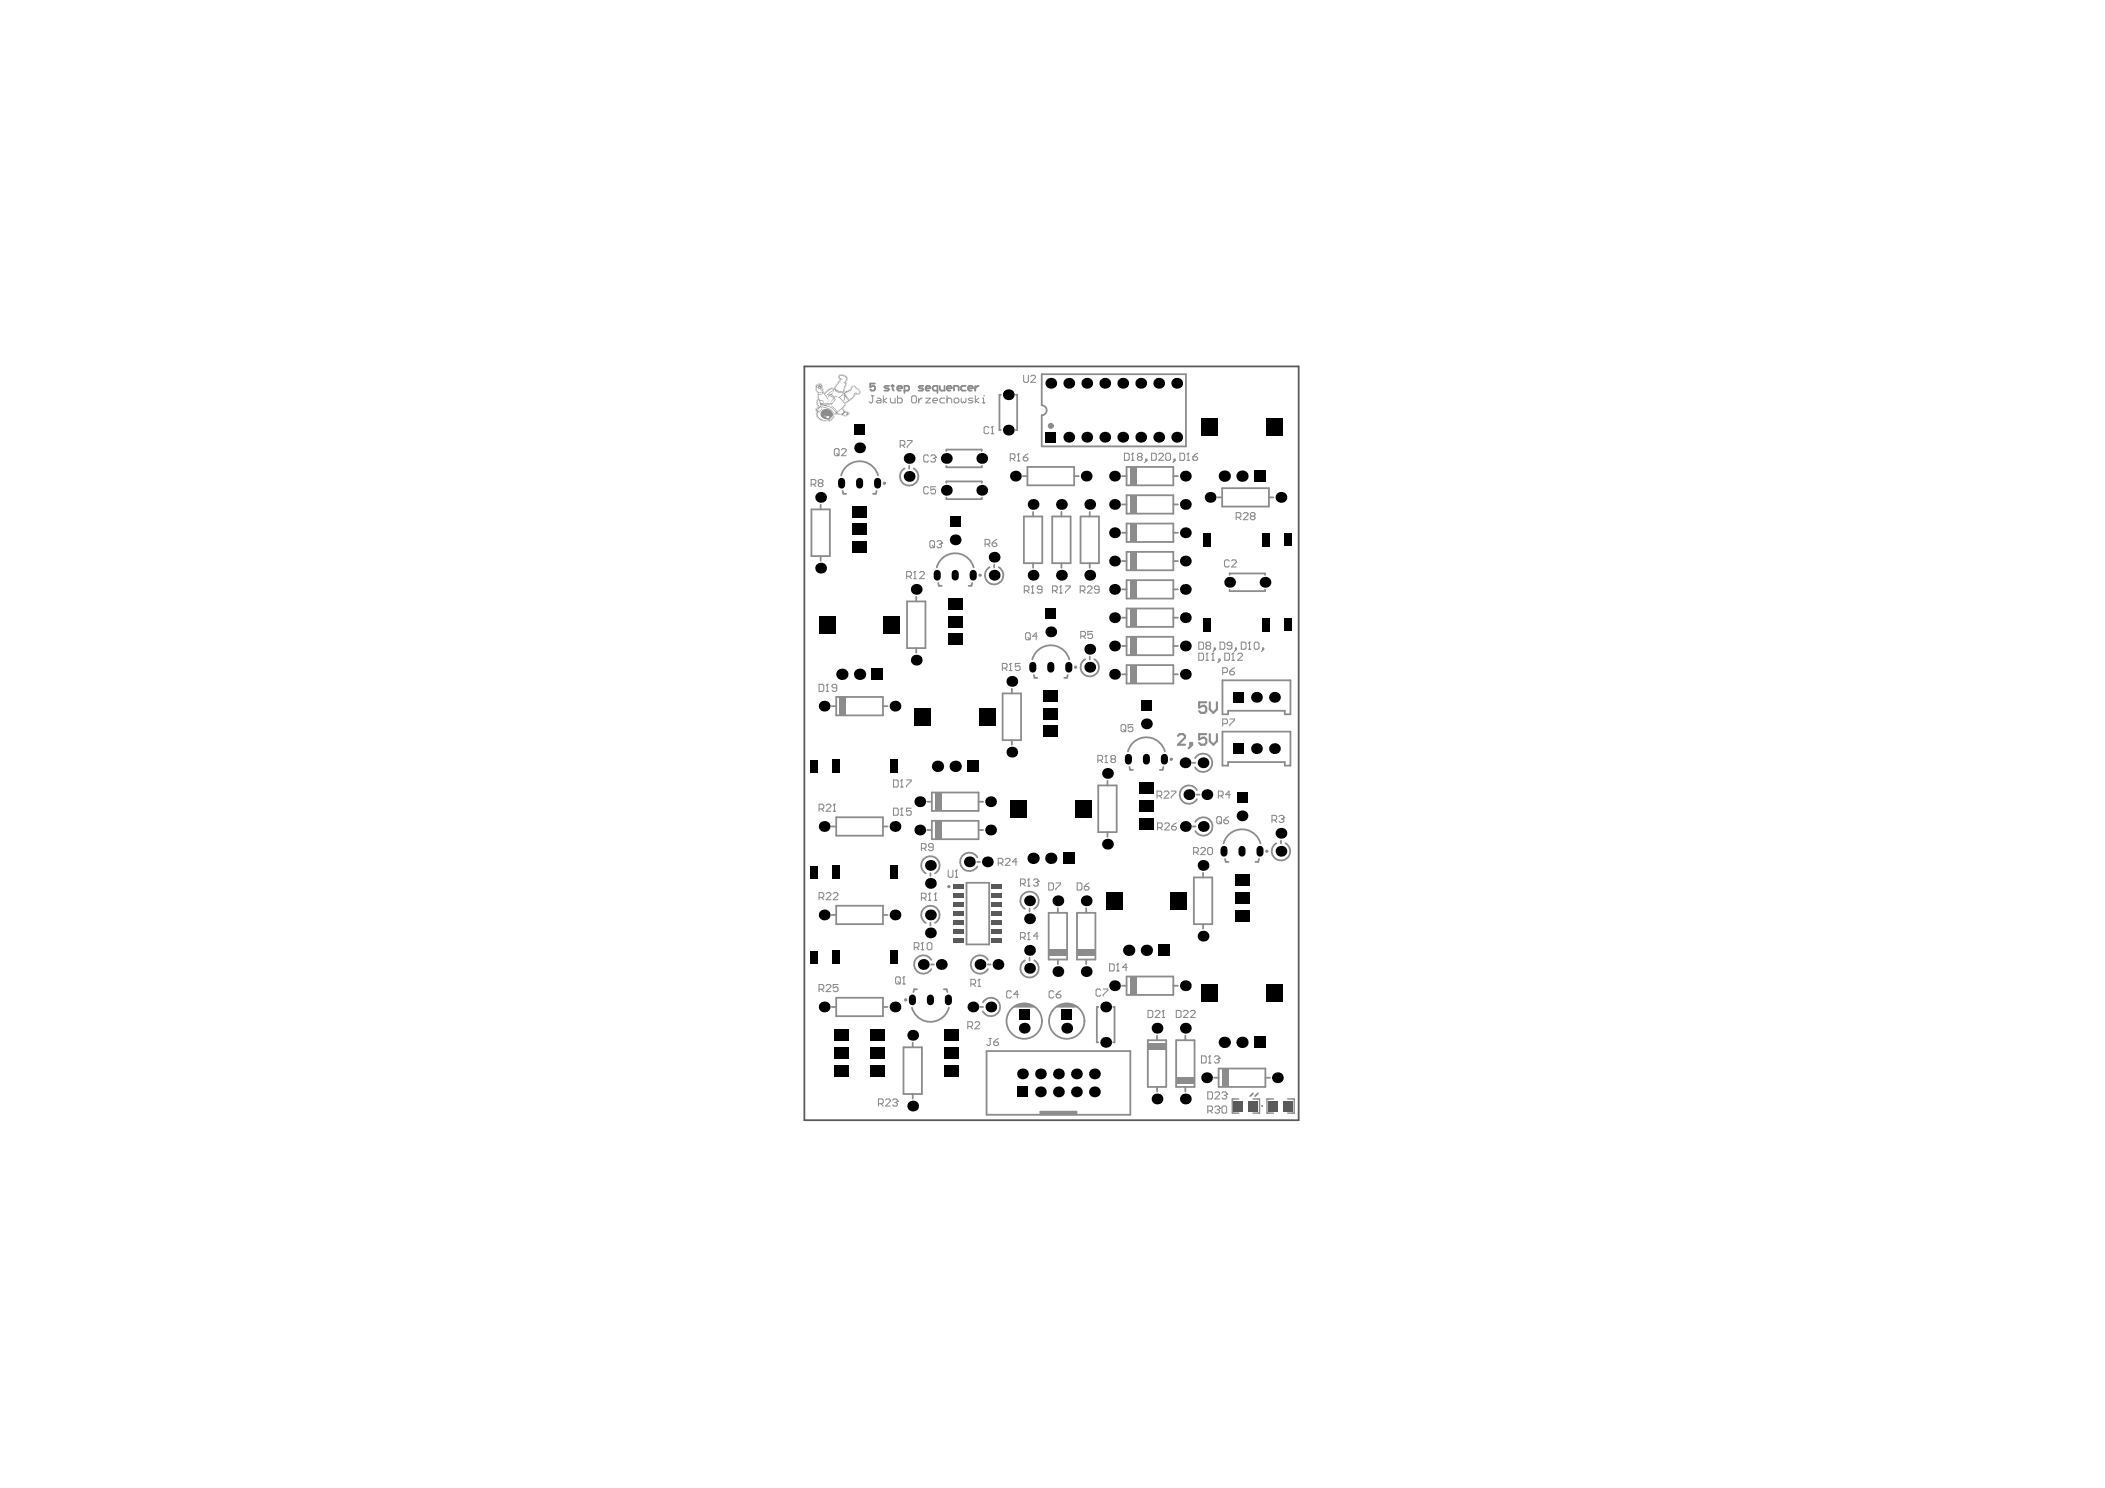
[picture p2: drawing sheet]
<svg xmlns="http://www.w3.org/2000/svg" width="297mm" height="210mm" viewBox="0 0 297 210" stroke-linecap="round" stroke-linejoin="round" font-family="sans-serif">
<path d="M113.5 51.7h69.8v106.3h-69.8z" fill="none" stroke="#5a5a5a" stroke-width=".25"/>
<g fill="#8c8c8c">
<path d="M117.3 57.2l.8 .8z"/>
<path d="M115.9 57.4l1.2 .2 .3 .3 .3 .4-.6-.6z"/>
<path d="M116.8 56.6v.1z"/>
<path d="M116.8 55.6l.7-.5-.9 .7z"/>
<path d="M117 57.2h.1h-.1z"/>
<path d="M115.2 54.3h.3l.1-.1 .3 .1 .1 .1-.1 .3 .2 .3v.3l.3 .2 .6-.6 .3-.1 .4 .1 .6-1 .2-.1 .1-.3-.2-.2v-.2l.4-.2 .5 .1 .3 .3-.3 .5 .1 .3-.4 1.3 1-.3 .3-.6h.1l-.4 .7-.7 .2 .5 1 .7-.6 .1-.4h.2l.3 .2 .2-.2-.1-.3-.5-.3-.2-.4 .8 .7 .1 .2-.3 .3-.4-.1-.5 .7-1 .7-.6-.7-.3-.1 .6-.4v-.3l-.8-.1-.3-.3h.1l-.1-.1-.2 .4v-.3l-.3-.1-.9 .7 .5 .7v.3v-.2l-.7-1-.3 .3-.3-.1-.1 .4 .2 .4 .4 .1 .2 .3h-.1l-.1-.2h-.4l.1 .3 .4-.1-.1 .1h.2l.9-.1 .2 .1 .5-.6-.5 .8-.3-.1-.5 .2 .6 .2 .7 .6 .2 .1 .7-.5 .4-.6v.2l-.3 .5 .4 .4 .5 .2-.4 .3-1.5-.3-.4 .2 .2 .3-.4 .5h-.2l.4-.4v-.2l-.5 .5 .1 .2-.3-.2-.7 .1-.5-.2-.4-.5 .1-.5-.2-.3 .4-.4-.1-.2-.2-.4 .3-.5v-.9l-.3-.2-.1-.5zM115.7 54.3l.1 .1v-.1zM115.5 54.3l.1 .1v-.1zM115.8 54.5h.1zM115.5 54.5v.1zM115.3 54.4v.1l.1 .1v-.2zM115.6 54.6v.1l.1 .1v-.2zM118.5 53v.1v.2l.4 .2h-.3v.3l-.2 .1-.6 .9 .4 .3 .7 .1 .4-1-.3-.2h.2v-.2l.3-.5-.3-.2-.4-.1zM117.9 55l.3 .3h.7l-.6-.1zM115.2 54.6l.2 .6 .1 .2 .4-.1-.3 .1v.2h.3l.1-.2v-.6h-.2l.1 .3v.1l-.2-.4h-.2l-.1 .2 .1-.3zM119.1 55.5l.7 .9zM119 55.5l-.1 .2-.4 .4 .7 .7 .5-.3-.4-.5-.1 .4-.2 .2 .2-.7zM115.9 57l.4 .1 1-.2zM115.5 56.4l-.2 .4 .1 .3 .3 .3 .1-.3-.1-.3-.2 .1 .2-.1zM115.8 57.2l.2 .4-.3-.2-.3 .5 .2 .2 .3-.4h.2l-.5 .4-.2 .1-.1 .2 .1 .3 .4 .4 .8 .2 .4-.2h-.6l-.5-.4-.1-.6 .4-.4h.5l.4 .1 .5 .6 .3-.1v-.2l-.7-.6-1-.3zM115.2 57.7l.1 .1 .3-.4zM115.3 57.9l.1 .2zM118.3 58.1l-.2 .2 .6 .1 .3-.2v-.3l-.3-.2zM119.2 58.2v.1l-.3 .2 .5 .1 .1-.4zM116.4 58.6v.2l.1-.2zM116.6 58.8v.2l.4-.2-.1-.1z"/>
<path d="M116.9 55.6h.1h.3l.2-.2-.1 .3 .3 .3 .2-.1 .3 .1h-.4v.3h-.2l-.4 .5 .4-.6-.2-.2-.3-.1-.3 .2 .2-.2zM117 55.7l.4 .2 .4 .3-.3-.4-.4-.2z"/>
<path d="M115.2 54.2l.3-.1h.4l.2 .3-.1 .2 .2 .3v.3l.2 .1 .6-.5 .3-.1h.4l.5-.9 .2-.1 .1-.2-.3-.3 .1-.2 .2-.2h.4l.5 .2 .3 .3-.3 .6 .1 .3-.4 1.1 .8-.3 .2-.5 .4-.2 .8 .7 .2 .4-.4 .3-.3-.1-.1 .3-.4 .4-1 .7v.3l-.3 .4 .4 .3 .4 .2 .1 .2-.2 .2-.2 .1h-.3l-1.3-.3-.3 .2h.1v.3l-.4 .5h-1.4l-.3-.2-.4-.4-.1-.4 .1-.3-.2-.3v-.1l.4-.3-.3-.6 .3-.5v-.8l-.2-.2-.2-.5v-.3zM115.2 54.3l-.1 .4v.4l.3 .4v.8l-.2 .5 .1 .4 .2 .2-.4 .4 .1 .3v.4l.1 .3 .3 .4 .4 .2h1.1l.6-.6-.1-.3 .4-.1 1.1 .3h.4l.2-.2 .1-.1v-.2l-.5-.1-.4-.5 .4-.4v-.3l1-.7 .4-.6 .4 .1 .4-.3-.3-.4-.6-.6h-.3l-.4 .6-.8 .3 .3-1.1v-.4l.2-.5-.3-.3-.5-.2h-.3l-.2 .3v.2l.2 .2-.1 .2-.1 .1-.6 1-.4-.1-.3 .1-.7 .6-.2-.2 .1-.3-.2-.2 .1-.2-.2-.3-.3-.1z"/>
</g>
<g fill="none" stroke="#8c8c8c" stroke-width=".25">
<path d="M141.2 55.7h-.2v5h.2M143.3 55.7h.2v5h-.2M147 57.2v-4.4h20.3v10.2h-20.3v-4.4M114.5 71.9h2.6v6.5h-2.6zM115.8 71.2v.7M115.8 78.4v.7M118.9 69.3l.1 .4h.4M123.7 69.3l-.1 .4h-.4M128.3 65.7v.4M133.5 63.6v-.2h5v.2M133.5 65.7v.2h5v-.2M133.5 68.1v-.2h5v.2"/>
<path d="M133.5 70.2v.2h5v-.2M140.3 79.6v.4M144.3 67.2h.7M144.5 72.9h2.6v6.5h-2.6zM145 65.9h6.6v2.6h-6.6zM145.8 72.2v.7M145.8 79.4v.7M148.5 72.9h2.6v6.5h-2.6zM149.8 72.2v.7M149.8 79.4v.7M151.6 67.2h.6M152.5 72.9h2.6v6.5h-2.6z"/>
<path d="M153.8 72.2v.7M153.8 79.4v.7M158.3 75.2h.7M158.3 71.2h.7M158.3 67.2h.7M158.3 79.1h.7M159 65.9h6.6v2.6h-6.6zM159 69.9h6.6v2.6h-6.6zM159 73.9h6.6v2.6h-6.6zM159 77.8h6.6v2.6h-6.6zM165.6 75.2h.6M165.6 71.2h.6"/>
<path d="M165.6 67.2h.6M165.6 79.1h.6M171.8 70.2h.7M172.5 68.9h6.6v2.6h-6.6zM179.1 70.2h.6M117.4 99.6h.6M118 98.3h6.6v2.6h-6.6zM124.6 99.6h.6M128 84.8h2.6v6.6h-2.6zM129.3 84.2v.6M129.3 91.4v.7M132.4 82.2l.1 .4h.4"/>
<path d="M137.2 82.2l-.1 .4h-.4M141.5 97.8h2.6v6.6h-2.6zM142.8 97.2v.6M145.9 95.2l.1 .4h.4M150.7 95.2l-.1 .4h-.4M153.8 92.6v.4M158.3 83.1h.7M158.3 87.1h.7M158.3 95.1h.7M158.3 91.1h.7M159 81.8h6.6v2.6h-6.6zM159 85.8h6.6v2.6h-6.6z"/>
<path d="M159 89.8h6.6v2.6h-6.6zM159 93.8h6.6v2.6h-6.6zM165.6 83.1h.6M165.6 87.1h.6M165.6 95.1h.6M165.6 91.1h.6M172.5 96h9.6v4.8h-.8v-.5h-8v.5h-.8zM173.5 81.1v-.2h5v.2M173.5 83.2v.2h5v-.2M117.4 116.6h.6M118 115.3h6.6v2.6h-6.6zM124.6 116.6h.6"/>
<path d="M130.8 113.1h.7M130.8 117.1h.7M131.5 111.8h6.6v2.6h-6.6zM131.5 115.8h6.6v2.6h-6.6zM138.1 113.1h.6M138.1 117.1h.6M142.8 104.4v.7M155 110.8h2.6v6.6h-2.6zM156.3 110.1v.7M156.3 117.4v.6M159.4 108.2l.1 .4h.4M164.2 108.2l-.1 .4h-.4"/>
<path d="M168.3 107.6h.4M168.3 116.6h.4M168.9 112.1h.4M172.5 103.2h9.6v4.8h-.8v-.5h-8v.5h-.8zM180.8 118.6v.4M117.4 129.1h.6M118 127.8h6.6v2.6h-6.6zM124.6 129.1h.6M129.4 139.5h-.4l-.1 .4M131.3 123.2v.4M131.3 130.2v.4M131.4 136.1h.4"/>
<path d="M133.2 139.5h.4l.1 .4M136.4 124.5h3.2v8.7h-3.2zM137.9 121.6h.4M139.4 136.1h.4M145.3 128.2v.4M145.3 135.1v.4M148 128.8h2.6v6.6h-2.6zM149.3 128.1v.7M149.3 135.4v.6M152 128.8h2.6v6.6h-2.6zM153.3 128.1v.7M153.3 135.4v.6"/>
<path d="M158.3 139.1h.7M159 137.8h6.6v2.5h-6.6zM165.6 139.1h.6M168.5 123.8h2.6v6.6h-2.6zM169.8 123.1v.7M169.8 130.4v.6M172.9 121.2l.1 .4h.4M177.7 121.2l-.1 .4h-.4M117.4 142h.6M118 140.7h6.6v2.6h-6.6zM124.6 142h.6M127.5 147.7h2.6v6.6h-2.6z"/>
<path d="M128.8 147.1v.6M128.8 154.3v.7M138.3 142h.4M139.2 148.3h20.3v9h-20.3zM143.1 142h2.9M146.8 156.8h5.1v.4h-5.1zM149.1 142h2.8M155 142h-.2v5h.2M157.1 142h.2v5h-.2M162 146.7h2.6v6.6h-2.6zM163.3 146.1v.6M163.3 153.3v.7"/>
<path d="M166 146.7h2.6v6.6h-2.6zM167.3 146.1v.6M167.3 153.3v.7M171.3 152h.7M172 150.7h6.6v2.6h-6.6zM176.8 154.2l-.4 .4M177.5 154.2l-.4 .4M178.6 152h.6"/>
</g>
<path d="M174.8 155h-.9v2h.9M176.8 155h.9v2h-.9M179.7 155h-.9v2h.9M181.7 155h.9v2h-.9" fill="none" stroke="#8c8c8c" stroke-width=".2"/>
<g fill="#8c8c8c">
<path d="M132 111.8h.9v2.6h-.9z" fill-rule="evenodd"/>
<path d="M132 115.8h.9v2.6h-.9z" fill-rule="evenodd"/>
<path d="M159.5 69.9h.9v2.6h-.9z" fill-rule="evenodd"/>
<path d="M159.5 81.8h.9v2.6h-.9z" fill-rule="evenodd"/>
<path d="M159.5 85.8h.9v2.6h-.9z" fill-rule="evenodd"/>
<path d="M172.5 150.7h.9v2.6h-.9z" fill-rule="evenodd"/>
<path d="M159.5 93.8h.9v2.6h-.9z" fill-rule="evenodd"/>
<path d="M118.5 98.3h.9v2.6h-.9z" fill-rule="evenodd"/>
<path d="M159.5 89.8h.9v2.6h-.9z" fill-rule="evenodd"/>
<path d="M159.5 77.8h.9v2.6h-.9z" fill-rule="evenodd"/>
</g>
<path d="M146.8 157h5.1" fill="none" stroke="#8c8c8c" stroke-width=".38"/>
<g fill="#8c8c8c">
<path d="M148.1 59.9h.4v.4h-.4z" fill-rule="evenodd"/>
<path d="M159.5 73.9h.9v2.6h-.9z" fill-rule="evenodd"/>
<path d="M159.5 65.9h.9v2.6h-.9z" fill-rule="evenodd"/>
<path d="M148 134h2.6v.9h-2.6z" fill-rule="evenodd"/>
<path d="M166 151.9h2.6v.9h-2.6z" fill-rule="evenodd"/>
<path d="M152 134h2.6v.9h-2.6z" fill-rule="evenodd"/>
<path d="M159.5 137.8h.9v2.5h-.9z" fill-rule="evenodd"/>
<path d="M143.7 141.6h1.6v.2h-1.6z" fill-rule="evenodd"/>
</g>
<path d="M143.3 141.9h2.5" fill="none" stroke="#8c8c8c" stroke-width=".25"/>
<path d="M149.7 141.6h1.6v.2h-1.6z" fill-rule="evenodd" fill="#8c8c8c"/>
<path d="M149.3 141.9h2.5" fill="none" stroke="#8c8c8c" stroke-width=".25"/>
<path d="M162 147.2h2.6v.9h-2.6z" fill-rule="evenodd" fill="#8c8c8c"/>
<g fill="none" stroke="#8c8c8c" stroke-width=".25">
<path d="M123.5 54.1h-.7v.5l.3-.2h.2l.2 .2v.3l-.2 .2h-.3l-.2-.2M125.5 54.4h-.5l-.2 .2 .2 .2h.3l.2 .1-.2 .2h-.5M125.8 54.4h.3M126 54.3v.6l.1 .2M126.6 54.8h.7v-.2l-.2-.2h-.3l-.2 .2v.3l.2 .2h.3M127.6 55.1h.5l.2-.2v-.3l-.2-.2h-.5v1M130.3 54.4h-.5l-.2 .2 .2 .2h.3l.2 .1-.2 .2h-.5M130.6 54.8h.7v-.2l-.2-.2h-.3l-.2 .2v.3l.2 .2h.3M132.3 55.1h-.5l-.2-.2v-.3l.2-.2h.5v1M132.6 54.4v.5l.2 .2h.5v-.7M133.6 54.8h.7v-.2l-.2-.2h-.3l-.2 .2v.3l.2 .2h.3M134.6 55.1v-.7h.5l.2 .2v.5"/>
<path d="M136.3 54.4h-.5l-.2 .2v.3l.2 .2h.5M136.6 54.8h.7v-.2l-.2-.2h-.3l-.2 .2v.3l.2 .2h.3M137.6 54.4v.7M138.1 54.4h-.2l-.3 .4M147 57.2a.7 .7 0 0 1 .7 .7 .7 .7 0 0 1-.7 .7M118.7 67.1a2.7 2.7 0 0 1 2.6-2 2.7 2.7 0 0 1 2.6 2M127.6 66.1a1.3 1.3 0 0 0-.3 1.9 1.3 1.3 0 0 0 2 0 1.3 1.3 0 0 0-.4-1.9M132.2 80a2.7 2.7 0 0 1 2.6-2 2.7 2.7 0 0 1 2.6 2M139.6 80a1.3 1.3 0 0 0-.3 2 1.3 1.3 0 0 0 2 0 1.3 1.3 0 0 0-.4-2M145.7 93a2.7 2.7 0 0 1 2.6-2 2.7 2.7 0 0 1 2.6 2M153.1 93a1.3 1.3 0 0 0-.3 2 1.3 1.3 0 0 0 2 0 1.3 1.3 0 0 0-.4-2M159.2 106a2.7 2.7 0 0 1 2.6-2 2.7 2.7 0 0 1 2.6 2"/>
<path d="M168.6 107a1.3 1.3 0 0 1 2-.4 1.3 1.3 0 0 1 0 2 1.3 1.3 0 0 1-2-.4M168.7 115.9a1.3 1.3 0 0 1 1.9-.3 1.3 1.3 0 0 1 0 2 1.3 1.3 0 0 1-1.9-.4M168.9 111.4a1.3 1.3 0 0 0-2-.3 1.3 1.3 0 0 0 0 2 1.3 1.3 0 0 0 2-.4M172.7 119a2.7 2.7 0 0 1 2.6-2 2.7 2.7 0 0 1 2.6 2M180.1 119a1.3 1.3 0 0 0-.3 1.9 1.3 1.3 0 0 0 2 0 1.3 1.3 0 0 0-.4-1.9M130.6 130.2a1.3 1.3 0 0 1-.3-2 1.3 1.3 0 0 1 2 0 1.3 1.3 0 0 1-.4 2M130.6 123.2a1.3 1.3 0 0 1-.3-2 1.3 1.3 0 0 1 2 0 1.3 1.3 0 0 1-.4 2M131.4 135.4a1.3 1.3 0 0 0-1.9-.3 1.3 1.3 0 0 0 0 2 1.3 1.3 0 0 0 1.9-.4M137.9 120.9a1.3 1.3 0 0 0-1.9-.3 1.3 1.3 0 0 0 0 2 1.3 1.3 0 0 0 1.9-.4M139.4 135.4a1.3 1.3 0 0 0-1.9-.3 1.3 1.3 0 0 0 0 2 1.3 1.3 0 0 0 1.9-.4M144.6 135.5a1.3 1.3 0 0 0-.3 1.9 1.3 1.3 0 0 0 2 0 1.3 1.3 0 0 0-.4-1.9M144.6 128.2a1.3 1.3 0 0 1-.3-2 1.3 1.3 0 0 1 2 0 1.3 1.3 0 0 1-.4 2"/>
<path d="M128.7 142.1a2.7 2.7 0 0 0 2.6 2 2.7 2.7 0 0 0 2.6-2M138.7 141.4a1.3 1.3 0 0 1 2-.3 1.3 1.3 0 0 1 0 1.9 1.3 1.3 0 0 1-2-.3"/>
<circle cx="124.8" cy="68.2" r=".1"/>
<circle cx="148.3" cy="60.1" r=".3"/>
<circle cx="138.3" cy="81.1" r=".1"/>
<circle cx="151.8" cy="94.1" r=".1"/>
<circle cx="165.3" cy="107.1" r=".1"/>
<circle cx="133.9" cy="125.1" r=".1"/>
<circle cx="178.8" cy="120.1" r=".1"/>
<circle cx="127.8" cy="141" r=".1"/>
<circle cx="144.5" cy="144" r="2.5"/>
<circle cx="150.5" cy="144" r="2.5"/>
<circle cx="178.1" cy="156" r=".01"/>
</g>
<g fill="none" stroke="#8c8c8c" stroke-width=".14">
<path d="M123 55.8h.3M123.1 55.8v.9l-.1 .1h-.2l-.2-.1M123.8 56.2h.3l.2 .1v.5h-.5l-.2-.1 .2-.2h.5M124.6 55.8v1M125.1 56.2l-.5 .3 .5 .3M125.6 56.2v.5l.2 .1h.5v-.6M126.6 55.8v1h.5l.2-.1v-.4l-.2-.1h-.5M128.6 56l.2-.2h.3l.2 .2v.7l-.2 .1h-.3l-.2-.1zM129.6 56.2v.6M130.1 56.2h-.1l-.4 .3M130.6 56.2h.7l-.7 .6h.7M131.6 56.5h.7v-.2l-.2-.1h-.3l-.2 .1v.4l.2 .1h.3"/>
<path d="M133.3 56.2h-.5l-.2 .1v.4l.2 .1h.5M133.6 56.3l.2-.1h.3l.2 .1v.5M133.6 55.8v1M134.6 56.3l.2-.1h.3l.2 .1v.4l-.2 .1h-.3l-.2-.1zM135.6 56.2v.5l.2 .1 .2-.1 .1 .1 .2-.1v-.5M137.3 56.2h-.5l-.2 .1 .2 .2h.3l.2 .2-.2 .1h-.5M137.6 55.8v1M138.1 56.2l-.5 .3 .5 .3M138.6 56.8h.4M138.6 56.2h.2v.6M138.8 55.8h.1"/>
</g>
<path d="M170.2 99.1h-1v.7l.5-.2h.3l.2 .2v.5l-.2 .3h-.5l-.3-.3M170.7 99.1v1l.5 .5 .5-.5v-1M166.2 103.8l.3-.2h.5l.2 .2v.3l-1 1h1M168 104.8h.2v.3h-.2zM168.2 105.1l-.5 .5M170.2 103.6h-1v.7l.5-.2h.3l.2 .2v.5l-.2 .3h-.5l-.3-.3M170.7 103.6v1l.5 .5 .5-.5v-1" fill="none" stroke="#8c8c8c" stroke-width=".3"/>
<g fill="none" stroke="#8c8c8c" stroke-width=".15">
<path d="M144.4 52.9v.9l.2 .1h.3l.2-.1v-.9M145.4 53.1l.2-.2h.3l.2 .2v.2l-.7 .6h.7M114.5 68.3h.5l.1-.2v-.3l-.1-.2h-.5v1M114.8 68.3l.3 .3M115.6 68.1l-.1-.1v-.2l.1-.2h.4l.1 .2v.2l-.1 .1M115.6 68.1l-.1 .2v.2l.1 .1h.4l.1-.1v-.2l-.1-.2M115.6 68.1h.4M117.9 63.3h.3l.2 .2v.6l-.2 .2h-.3l-.2-.2v-.6zM118.1 64l.3 .3M118.7 63.5l.2-.2h.3l.2 .2v.1l-.7 .7h.7M127 62.8h.5l.2-.2v-.3l-.2-.2h-.5v1M127.4 62.8l.3 .3"/>
<path d="M128 62.1h.7v.2l-.7 .7v.1M131 68.8l-.2-.1h-.3l-.2 .1v.7l.2 .2h.3l.2-.2M131 64.3l-.2-.1h-.3l-.2 .1v.7l.2 .2h.3l.2-.2M131.3 64.3l.2-.1h.3l.2 .1v.2M131.4 76.3h.3l.2 .1v.7l-.2 .2h-.3l-.2-.2v-.7zM131.5 76.9l.4 .4M131.7 64.7h.1M131.8 64.7l.2 .1v.2l-.2 .2h-.3l-.2-.2M132 64.5h.1M132 68.7h-.7v.5l.4-.2h.1l.2 .2v.3l-.2 .2h-.3l-.2-.2M132 64.5l-.2 .2M132.2 76.4l.2-.1h.3l.2 .1v.2"/>
<path d="M132.5 76.8h.2M132.7 76.8l.2 .1v.2l-.2 .2h-.3l-.2-.2M132.9 76.6h.1M132.9 76.6l-.2 .2M139 76.8h.5l.2-.2v-.3l-.2-.2h-.5v1M139.3 76.8l.4 .3M139.5 60.3l-.1-.1h-.4l-.1 .1v.7l.1 .2h.4l.1-.2M139.9 61.2h.3M140 76.6h.5l.2 .2v.1l-.2 .2h-.3l-.2-.2zM140 60.2h.1M140 60.2v1M140 60.2l-.1 .1"/>
<path d="M140.7 76.1l-.7 .5M142.6 64.7h.5l.1-.2v-.3l-.1-.2h-.5v1M142.9 64.7l.3 .3M143.6 65h.3M143.7 64h.1M143.7 64l-.1 .2M143.7 64v1M144.4 64.5h.5l.2 .2v.2l-.2 .1h-.3l-.2-.1zM145.1 64l-.7 .5M158.7 63.9h.5l.1 .2v.7l-.1 .1h-.5zM159.7 64.9h.3M159.8 63.9h.1"/>
<path d="M159.8 63.9v1M159.8 63.9l-.1 .2M160.7 64.4l-.2 .2v.2l.2 .1h.3l.2-.1v-.2l-.2-.2M160.7 64.4l-.2-.1v-.2l.2-.2h.3l.2 .2v.2l-.2 .1M160.7 64.4h.3M161.7 64.8h.1v.1h-.1zM161.8 64.9l-.3 .4M162.5 63.9h.5l.2 .2v.7l-.2 .1h-.5zM163.5 64.1l.2-.2h.3l.2 .2v.2l-.7 .6h.7M164.5 64.1l.2-.2h.3l.2 .2v.7l-.2 .1h-.3l-.2-.1zM165.7 64.8h.1v.1h-.1zM165.8 64.9l-.3 .4"/>
<path d="M166.5 63.9h.5l.2 .2v.7l-.2 .1h-.5zM167.5 64.9h.3M167.7 63.9h.1M167.7 63.9v1M167.7 63.9l-.2 .2M168.3 64.4h.5l.2 .2v.2l-.2 .1h-.3l-.2-.1zM169 63.9l-.7 .5M173.5 79.1l-.2-.1h-.3l-.2 .1v.7l.2 .2h.3l.2-.2M173.8 79.1l.2-.1h.3l.2 .1v.2l-.7 .7h.7M174.4 73h.5l.2-.2v-.3l-.2-.2h-.5v1M174.8 73l.3 .3M175.4 72.5l.2-.2h.3l.2 .2v.1l-.7 .7h.7"/>
<path d="M176.6 72.8l-.2-.2v-.1l.2-.2h.3l.2 .2v.1l-.2 .2M176.6 72.8l-.2 .2v.1l.2 .2h.3l.2-.2v-.1l-.2-.2M176.6 72.8h.3M115.6 96.5h.5l.1 .2v.7l-.1 .1h-.5zM116.6 97.5h.3M116.7 96.5h.1M116.7 96.5v1M116.7 96.5l-.1 .2M118.1 97h-.5l-.2-.1v-.2l.2-.2h.3l.2 .2v.7l-.2 .1h-.3l-.2-.1M127.9 81.3h.5l.2-.2v-.3l-.2-.2h-.5v1M128.3 81.3l.3 .3M128.9 81.6h.4"/>
<path d="M129.1 80.6h.1M129.1 80.6l-.2 .2M129.1 80.6v1M129.8 80.8l.1-.2h.4l.1 .2v.2l-.6 .6h.6M141.4 94.3h.5l.2-.2v-.3l-.2-.2h-.5v1M141.8 94.3l.3 .3M142.4 94.6h.4M142.6 93.6h.1M142.6 93.6l-.2 .2M142.6 93.6v1M143.9 93.6h-.6v.5l.3-.2h.2l.1 .2v.3l-.1 .2h-.4l-.1-.2M144.5 83.3h.5l.2-.1v-.4l-.2-.1h-.5v1"/>
<path d="M144.9 83.3l.3 .4M144.9 89.3h.3l.2 .1v.7l-.2 .2h-.3l-.2-.2v-.7zM145 89.9l.4 .4M145.5 83.7h.4M145.7 82.7h.1M145.7 82.7l-.2 .1M145.7 82.7v1M146.4 89.8h-.7l.5-.5v1M147 83.2h-.5l-.1-.2v-.2l.1-.1h.4l.1 .1v.7l-.1 .2h-.4l-.1-.2M148.5 83.3h.5l.2-.1v-.4l-.2-.1h-.5v1M148.9 83.3l.3 .4M149.5 83.7h.4"/>
<path d="M149.7 82.7h.1M149.7 82.7l-.2 .1M149.7 82.7v1M150.4 82.7h.6v.1l-.6 .7v.2M152.4 83.3h.5l.2-.1v-.4l-.2-.1h-.5v1M152.5 89.7h.5l.2-.1v-.4l-.2-.1h-.5v1M152.8 83.3l.3 .4M152.8 89.7l.4 .4M153.4 82.8l.2-.1h.3l.2 .1v.2l-.7 .7h.7M154.2 89.1h-.7v.5l.5-.2 .2 .2v.3l-.2 .2h-.3l-.2-.2M155.1 83.2h-.5l-.2-.2v-.2l.2-.1h.3l.2 .1v.7l-.2 .2h-.3l-.2-.2M169.2 90.6h.5l.1 .2v.6l-.1 .2h-.5z"/>
<path d="M169.2 92.1h.5l.1 .2v.7l-.1 .1h-.5zM170.2 93.1h.3M170.3 92.1h.1M170.3 91.1l-.1 .2v.1l.1 .2h.4l.1-.2v-.1l-.1-.2M170.3 91.1l-.1-.2v-.1l.1-.2h.4l.1 .2v.1l-.1 .2M170.3 91.1h.4M170.3 92.1v1M170.3 92.1l-.1 .2M171 93.1h.3M171.2 92.1h.1M171.2 92.1v1M171.2 92.1l-.2 .2"/>
<path d="M171.3 91.4h.2v.2h-.2zM171.5 91.6l-.3 .3M172 93h.2v.1h-.2zM172.2 93.1l-.4 .4M172.2 90.6h.5l.1 .2v.6l-.1 .2h-.5zM172.5 94.9h.5l.2-.2v-.3l-.2-.2h-.5v1M172.8 92.1h.5l.2 .2v.7l-.2 .1h-.5zM173.5 94.7h.5l.2 .2v.1l-.2 .2h-.3l-.2-.2zM173.8 91.1h-.5l-.1-.2v-.1l.1-.2h.4l.1 .2v.6l-.1 .2h-.4l-.1-.2M173.8 93.1h.4M174 92.1h.1M174 92.1v1"/>
<path d="M174 92.1l-.2 .2M174.2 94.2l-.7 .5M174.3 91.4h.2v.2h-.2zM174.5 91.6l-.3 .3M174.7 92.3l.1-.2h.4l.1 .2v.2l-.6 .6h.6M175.2 90.6h.5l.1 .2v.6l-.1 .2h-.5zM176.2 91.6h.3M176.3 90.6h.1M176.3 90.6v1M176.3 90.6l-.1 .2M177 90.8l.2-.2h.3l.2 .2v.6l-.2 .2h-.3l-.2-.2zM178.2 91.4h.1v.2h-.1z"/>
<path d="M178.3 91.6l-.3 .3M115.6 114.1h.5l.1-.2v-.3l-.1-.2h-.5v1M115.9 114.1l.3 .3M116.6 113.6l.1-.2h.4l.1 .2v.2l-.6 .6h.6M117.6 114.4h.3M117.7 113.4h.1M117.7 113.4v1M117.7 113.4l-.1 .2M126.1 114h.5l.1 .2v.6l-.1 .2h-.5zM126.1 110h.5l.1 .2v.7l-.1 .1h-.5zM127.1 115h.3M127.1 111h.3"/>
<path d="M127.2 110h.1M127.2 114h.1M127.2 110l-.1 .2M127.2 110v1M127.2 114v1M127.2 114l-.1 .2M127.9 110h.7v.2l-.7 .7v.1M128.6 114h-.7v.5l.3-.2h.2l.2 .2v.3l-.2 .2h-.3l-.2-.2M130 119.7h.5l.2-.2v-.3l-.2-.2h-.5v1M130.4 119.7l.3 .3M131.7 119.5h-.5l-.2-.2v-.1l.2-.2h.3l.2 .2v.6l-.2 .2h-.3l-.2-.2M154.9 107.2h.5l.2-.1v-.4l-.2-.1h-.5v1"/>
<path d="M155.3 107.2l.3 .4M155.9 107.6h.4M156.1 106.6h.1M156.1 106.6l-.2 .1M156.1 106.6v1M156.9 107.1l-.1-.2v-.2l.1-.1h.4l.1 .1v.2l-.1 .2M156.9 107.1l-.1 .1v.2l.1 .2h.4l.1-.2v-.2l-.1-.1M156.9 107.1h.4M158.4 102.2h.3l.2 .2v.6l-.2 .2h-.3l-.2-.2v-.6zM158.5 102.9l.4 .3M159.9 102.2h-.7v.5l.3-.2h.2l.2 .2v.3l-.2 .2h-.3l-.2-.2M163.3 112.3h.5l.1-.2v-.3l-.1-.2h-.5v1"/>
<path d="M163.3 116.7h.5l.2-.1v-.4l-.2-.1h-.5v1M163.6 112.3l.3 .3M163.7 116.7l.3 .4M164.3 111.8l.1-.2h.4l.1 .2v.1l-.6 .7h.6M164.3 116.2l.2-.1h.3l.2 .1v.2l-.7 .7h.7M165.3 111.6h.6v.2l-.6 .6v.2M165.3 116.6h.5l.2 .1v.2l-.2 .2h-.3l-.2-.2zM166 116.1l-.7 .5M169.4 119.7l.2-.1h.3l.2 .1v.2l-.7 .7h.7M170.4 119.7l.2-.1h.3l.2 .1v.7l-.2 .2h-.3l-.2-.2zM171.9 115.2h.3l.2 .2v.6l-.2 .2h-.3l-.2-.2v-.6zM171.9 112.3h.5l.2-.2v-.3l-.2-.2h-.5v1"/>
<path d="M172 115.9l.4 .3M172.3 112.3l.3 .3M172.5 102.1h.5l.2-.2v-.3l-.2-.2h-.5v1M172.7 115.7h.5l.2 .2v.1l-.2 .2h-.3l-.2-.2zM173.4 115.2l-.7 .5M173.5 101.4h.7v.2l-.7 .7v.1M173.6 112.1h-.7l.5-.5v1M179.5 115.7h.5l.2-.2v-.3l-.2-.2h-.5v1M179.8 115.7l.4 .3M180.5 115.2l.2-.2h.3l.2 .2v.2M180.8 115.5h.2M181 115.5l.2 .2v.2l-.2 .1h-.3l-.2-.1"/>
<path d="M181.2 115.4h.1M181.2 115.4l-.2 .1M115.6 126.6h.5l.1-.2v-.3l-.1-.2h-.5v1M115.6 139.5h.5l.1-.1v-.4l-.1-.1h-.5v1M115.9 139.5l.3 .4M115.9 126.6l.3 .3M116.6 139l.1-.1h.4l.1 .1v.2l-.6 .7h.6M116.6 126.1l.1-.2h.4l.1 .2v.2l-.6 .6h.6M117.6 126.1l.1-.2h.4l.1 .2v.2l-.6 .6h.6M118.2 138.9h-.6v.5l.3-.2h.2l.1 .2v.3l-.1 .2h-.4l-.1-.2M126.4 138l.1-.2h.4l.1 .2v.6l-.1 .2h-.4l-.1-.2zM126.7 138.5l.3 .3"/>
<path d="M127.4 138.8h.3M127.5 137.8h.1M127.5 137.8v1M127.5 137.8l-.1 .2M129 133.6h.5l.2-.1v-.4l-.2-.1h-.5v1M129.3 133.6l.4 .4M130 134h.3M130 126.7h.5l.2-.2v-.3l-.2-.2h-.5v1M130.2 133h.1M130.2 133l-.2 .1M130.2 133v1M130.4 126.7l.3 .3"/>
<path d="M130.8 133.1l.2-.1h.3l.2 .1v.7l-.2 .2h-.3l-.2-.2zM131 127h.4M131.2 126h.1M131.2 126l-.2 .2M131.2 126v1M131.9 127h.3M132 126h.1M132 126l-.1 .2M132 126v1M133.8 122.8v.8l.2 .2h.3l.2-.2v-.8M134.8 123.8h.3M135 122.8h.1"/>
<path d="M135 122.8v1M135 122.8l-.2 .1M137 138.8h.5l.2-.2v-.3l-.2-.2h-.5v1M137.3 138.8l.4 .3M138 139.1h.3M138.2 138.1h.1M138.2 138.1l-.2 .2M138.2 138.1v1M140.9 121.7h.5l.1-.1v-.4l-.1-.1h-.5v1M141.2 121.7l.3 .4M141.9 121.2l.1-.1h.4l.1 .1v.2l-.6 .7h.6M142.7 139.9l-.1-.1h-.4l-.1 .1v.7l.1 .2h.4l.1-.2"/>
<path d="M143.5 121.6h-.6l.5-.5v1M144 124.7h.5l.2-.2v-.3l-.2-.2h-.5v1M144 132.2h.5l.2-.1v-.4l-.2-.1h-.5v1M144.3 132.2l.4 .4M144.3 124.7l.4 .3M145 132.6h.3M145 125h.3M145.2 131.6h.1M145.2 124h.1M145.2 131.6l-.2 .1M145.2 124v1M145.2 131.6v1"/>
<path d="M145.2 124l-.2 .2M145.8 124.2l.2-.2h.3l.2 .2v.1M146.2 124.5h.1M146.3 124.5l.2 .2v.1l-.2 .2h-.3l-.2-.2M146.5 124.3h.1M146.5 132.1h-.7l.5-.5v1M146.5 124.3l-.2 .2M148 124.6h.5l.2 .1v.7l-.2 .2h-.5zM148.7 139.9l-.2-.1h-.3l-.2 .1v.7l.2 .2h.3l.2-.2M149 124.6h.7v.1l-.7 .7v.2M149.7 139.8l-.7 .5M152 124.6h.5l.2 .1v.7l-.2 .2h-.5z"/>
<path d="M153 125.1h.5l.2 .1v.2l-.2 .2h-.3l-.2-.2zM153.7 124.6l-.7 .5M155.3 139.7l-.1-.2h-.4l-.1 .2v.6l.1 .2h.4l.1-.2M155.7 139.5h.6v.2l-.6 .6v.2M156.6 136h.5l.1 .1v.7l-.1 .2h-.5zM157.6 137h.3M157.7 136h.1M157.7 136v1M157.7 136l-.1 .1M159.1 136.5h-.7l.5-.5v1M168.4 120.2h.5l.2-.1v-.4l-.2-.1h-.5v1M168.8 120.2l.3 .4"/>
<path d="M124 155.7h.5l.1-.2v-.3l-.1-.2h-.5v1M124.3 155.7l.3 .3M125 155.2l.1-.2h.4l.1 .2v.2l-.6 .6h.6M126 155.2l.1-.2h.4l.1 .2v.2M126.3 155.5h.2M126.5 155.5l.1 .2v.2l-.1 .1h-.4l-.1-.1M126.6 155.4h.1M126.6 155.4l-.1 .1M136.6 144.8h.5l.1-.2v-.3l-.1-.2h-.5v1M136.9 144.8l.3 .3M137.6 144.3l.1-.2h.4l.1 .2v.2l-.6 .6h.6M139.6 146.5h.3"/>
<path d="M139.7 146.5v.8l-.1 .2h-.2l-.2-.2M140.2 147h.5l.2 .2v.1l-.2 .2h-.3l-.2-.2zM140.9 146.5l-.7 .5M143.7 140.3h-.6l.4-.5v1M149 140.3h.5l.2 .1v.2l-.2 .2h-.3l-.2-.2zM162 142.5h.5l.2 .2v.7l-.2 .1h-.5zM163 142.7l.2-.2h.3l.2 .2v.2l-.7 .6h.7M164 143.5h.3M164.2 142.5h.1M164.2 142.5v1M164.2 142.5l-.2 .2M166 142.5h.5l.2 .2v.7l-.2 .1h-.5z"/>
<path d="M167 142.7l.2-.2h.3l.2 .2v.2l-.7 .6h.7M168 142.7l.2-.2h.3l.2 .2v.2l-.7 .6h.7M169.5 148.9h.5l.2 .2v.7l-.2 .1h-.5zM170.4 154h.5l.2 .2v.7l-.2 .1h-.5zM170.4 156.7h.5l.2-.2v-.3l-.2-.2h-.5v1M170.5 149.9h.4M170.7 148.9h.1M170.7 148.9v1M170.7 148.9l-.2 .2M170.8 156.7l.3 .3M171.4 149.1l.1-.2h.4l.1 .2v.2M171.4 156.2l.2-.2h.3l.2 .2v.2"/>
<path d="M171.4 154.2l.2-.2h.3l.2 .2v.2l-.7 .6h.7M171.7 149.4h.2M171.8 156.5h.1M171.9 149.4l.1 .2v.2l-.1 .1h-.4l-.1-.1M171.9 156.5l.2 .2v.2l-.2 .1h-.3l-.2-.1M172 149.3h.1M172 149.3l-.1 .1M172.1 156.4h.1M172.1 156.4l-.2 .1M172.4 156.2l.2-.2h.3l.2 .2v.7l-.2 .1h-.3l-.2-.1zM172.4 154.2l.2-.2h.3l.2 .2v.2M172.8 154.5h.1"/>
<path d="M172.9 154.5l.2 .2v.2l-.2 .1h-.3l-.2-.1M173.1 154.4h.1M173.1 154.4l-.2 .1"/>
</g>
<g fill="#000">
<circle cx="142.3" cy="55.7" r=".76"/>
<circle cx="148.3" cy="54.1" r=".76"/>
<circle cx="150.8" cy="54.1" r=".76"/>
<circle cx="153.4" cy="54.1" r=".76"/>
<circle cx="155.9" cy="54.1" r=".76"/>
<circle cx="158.4" cy="54.1" r=".76"/>
<circle cx="161" cy="54.1" r=".76"/>
<circle cx="163.5" cy="54.1" r=".76"/>
<circle cx="166" cy="54.1" r=".76"/>
<circle cx="115.8" cy="70.2" r=".76"/>
<circle cx="121.3" cy="63.2" r=".76"/>
<circle cx="128.3" cy="64.7" r=".76"/>
<circle cx="128.3" cy="67.2" r=".76"/>
<circle cx="133.5" cy="64.7" r=".76"/>
<circle cx="133.5" cy="69.2" r=".76"/>
<circle cx="134.8" cy="76.2" r=".76"/>
<circle cx="138.5" cy="64.7" r=".76"/>
<circle cx="138.5" cy="69.2" r=".76"/>
<circle cx="140.3" cy="78.6" r=".76"/>
<circle cx="142.3" cy="60.7" r=".76"/>
<circle cx="143.3" cy="67.2" r=".76"/>
<circle cx="145.8" cy="71.2" r=".76"/>
<circle cx="149.8" cy="71.2" r=".76"/>
<circle cx="150.8" cy="61.7" r=".76"/>
<circle cx="153.3" cy="67.2" r=".76"/>
<circle cx="153.4" cy="61.7" r=".76"/>
<circle cx="153.8" cy="71.2" r=".76"/>
<circle cx="155.9" cy="61.7" r=".76"/>
<circle cx="157.3" cy="71.2" r=".76"/>
<circle cx="157.3" cy="79.1" r=".76"/>
<circle cx="157.3" cy="67.2" r=".76"/>
<circle cx="157.3" cy="75.2" r=".76"/>
<circle cx="158.4" cy="61.7" r=".76"/>
<circle cx="161" cy="61.7" r=".76"/>
<circle cx="163.5" cy="61.7" r=".76"/>
<circle cx="166" cy="61.7" r=".76"/>
<circle cx="167.3" cy="79.1" r=".76"/>
<circle cx="167.3" cy="67.2" r=".76"/>
<circle cx="167.3" cy="71.2" r=".76"/>
<circle cx="167.3" cy="75.2" r=".76"/>
<circle cx="170.8" cy="70.2" r=".76"/>
<circle cx="172.8" cy="67.2" r=".8"/>
<circle cx="175.3" cy="67.2" r=".8"/>
<circle cx="180.8" cy="70.2" r=".76"/>
<circle cx="115.8" cy="80.1" r=".76"/>
<circle cx="116.3" cy="99.6" r=".76"/>
<circle cx="118.8" cy="95.1" r=".8"/>
<circle cx="121.3" cy="95.1" r=".8"/>
<circle cx="126.3" cy="99.6" r=".76"/>
<circle cx="129.3" cy="93.1" r=".76"/>
<circle cx="129.3" cy="83.1" r=".76"/>
<circle cx="140.3" cy="81.1" r=".76"/>
<circle cx="142.8" cy="96.1" r=".76"/>
<circle cx="145.8" cy="81.1" r=".76"/>
<circle cx="148.3" cy="89.1" r=".76"/>
<circle cx="149.8" cy="81.1" r=".76"/>
<circle cx="153.8" cy="94.1" r=".76"/>
<circle cx="153.8" cy="91.6" r=".76"/>
<circle cx="153.8" cy="81.1" r=".76"/>
<circle cx="157.3" cy="87.1" r=".76"/>
<circle cx="157.3" cy="83.1" r=".76"/>
<circle cx="157.3" cy="91.1" r=".76"/>
<circle cx="157.3" cy="95.1" r=".76"/>
<circle cx="167.3" cy="91.1" r=".76"/>
<circle cx="167.3" cy="87.1" r=".76"/>
<circle cx="167.3" cy="83.1" r=".76"/>
<circle cx="167.3" cy="95.1" r=".76"/>
<circle cx="173.5" cy="82.1" r=".76"/>
<circle cx="177.3" cy="98.4" r=".76"/>
<circle cx="178.5" cy="82.1" r=".76"/>
<circle cx="179.8" cy="98.4" r=".76"/>
<circle cx="116.3" cy="116.6" r=".76"/>
<circle cx="126.3" cy="116.6" r=".76"/>
<circle cx="129.8" cy="117.1" r=".76"/>
<circle cx="129.8" cy="113.1" r=".76"/>
<circle cx="132.3" cy="108.1" r=".8"/>
<circle cx="134.8" cy="108.1" r=".8"/>
<circle cx="139.8" cy="113.1" r=".76"/>
<circle cx="139.8" cy="117.1" r=".76"/>
<circle cx="142.8" cy="106.1" r=".76"/>
<circle cx="156.3" cy="109.1" r=".76"/>
<circle cx="156.3" cy="119.1" r=".76"/>
<circle cx="161.8" cy="102.1" r=".76"/>
<circle cx="167.2" cy="107.6" r=".76"/>
<circle cx="167.3" cy="116.6" r=".76"/>
<circle cx="167.8" cy="112.1" r=".76"/>
<circle cx="169.8" cy="107.6" r=".76"/>
<circle cx="169.8" cy="116.6" r=".76"/>
<circle cx="170.3" cy="112.1" r=".76"/>
<circle cx="175.3" cy="115.1" r=".76"/>
<circle cx="177.3" cy="105.6" r=".76"/>
<circle cx="179.8" cy="105.6" r=".76"/>
<circle cx="180.8" cy="117.5" r=".76"/>
<circle cx="116.3" cy="129.1" r=".76"/>
<circle cx="126.3" cy="129.1" r=".76"/>
<circle cx="130.3" cy="136.1" r=".76"/>
<circle cx="131.3" cy="122.1" r=".76"/>
<circle cx="131.3" cy="124.6" r=".76"/>
<circle cx="131.3" cy="131.6" r=".76"/>
<circle cx="131.3" cy="129.1" r=".76"/>
<circle cx="132.8" cy="136.1" r=".76"/>
<circle cx="136.8" cy="121.6" r=".76"/>
<circle cx="138.3" cy="136.1" r=".76"/>
<circle cx="139.3" cy="121.6" r=".76"/>
<circle cx="140.8" cy="136.1" r=".76"/>
<circle cx="145.3" cy="136.6" r=".76"/>
<circle cx="145.3" cy="129.6" r=".76"/>
<circle cx="145.3" cy="134.1" r=".76"/>
<circle cx="145.3" cy="127.1" r=".76"/>
<circle cx="145.8" cy="121.1" r=".8"/>
<circle cx="148.3" cy="121.1" r=".8"/>
<circle cx="149.3" cy="137.1" r=".76"/>
<circle cx="149.3" cy="127.1" r=".76"/>
<circle cx="153.3" cy="127.1" r=".76"/>
<circle cx="153.3" cy="137.1" r=".76"/>
<circle cx="157.3" cy="139.1" r=".76"/>
<circle cx="159.3" cy="134.1" r=".8"/>
<circle cx="161.8" cy="134.1" r=".8"/>
<circle cx="167.3" cy="139.1" r=".76"/>
<circle cx="169.8" cy="132.1" r=".76"/>
<circle cx="169.8" cy="122.1" r=".76"/>
<circle cx="180.8" cy="120.1" r=".76"/>
<circle cx="116.3" cy="142" r=".76"/>
<circle cx="126.3" cy="142" r=".76"/>
<circle cx="128.8" cy="156" r=".76"/>
<circle cx="128.8" cy="146" r=".76"/>
<circle cx="137.3" cy="142" r=".76"/>
<circle cx="139.8" cy="142" r=".76"/>
<circle cx="144.3" cy="151.5" r=".76"/>
<circle cx="144.5" cy="145" r=".76"/>
<circle cx="146.8" cy="154" r=".76"/>
<circle cx="146.8" cy="151.5" r=".76"/>
<circle cx="149.4" cy="154" r=".76"/>
<circle cx="149.4" cy="151.5" r=".76"/>
<circle cx="150.5" cy="145" r=".76"/>
<circle cx="151.9" cy="154" r=".76"/>
<circle cx="151.9" cy="151.5" r=".76"/>
<circle cx="154.4" cy="154" r=".76"/>
<circle cx="154.4" cy="151.5" r=".76"/>
<circle cx="156" cy="147" r=".76"/>
<circle cx="156" cy="142" r=".76"/>
<circle cx="163.3" cy="155" r=".76"/>
<circle cx="163.3" cy="145" r=".76"/>
<circle cx="167.3" cy="145" r=".76"/>
<circle cx="167.3" cy="155" r=".76"/>
<circle cx="170.3" cy="152" r=".76"/>
<circle cx="172.8" cy="147" r=".8"/>
<circle cx="175.3" cy="147" r=".8"/>
<circle cx="180.3" cy="152" r=".76"/>
</g>
<g fill="#000">
<path d="M120.2 76.4h2.1v1.6h-2.1z" fill-rule="evenodd"/>
<path d="M120.2 73.9h2.1v1.6h-2.1z" fill-rule="evenodd"/>
<path d="M120.2 71.4h2.1v1.6h-2.1z" fill-rule="evenodd"/>
<path d="M120.5 59.9h1.6v1.5h-1.6z" fill-rule="evenodd"/>
<path d="M134 72.9h1.6v1.5h-1.6z" fill-rule="evenodd"/>
<path d="M147.5 60.9h1.5v1.5h-1.5z" fill-rule="evenodd"/>
<path d="M169.5 58.9h2.4v2.5h-2.4z" fill-rule="evenodd"/>
<path d="M169.8 75.2h1.1v1.9h-1.1z" fill-rule="evenodd"/>
<path d="M177 66.4h1.6v1.6h-1.6z" fill-rule="evenodd"/>
<path d="M178.6 58.9h2.4v2.5h-2.4z" fill-rule="evenodd"/>
<path d="M178.1 75.2h1.1v1.9h-1.1z" fill-rule="evenodd"/>
<path d="M181.2 75.3h1.1v1.7h-1.1z" fill-rule="evenodd"/>
<path d="M115.5 86.9h2.4v2.5h-2.4z" fill-rule="evenodd"/>
<path d="M123 94.3h1.6v1.6h-1.6z" fill-rule="evenodd"/>
<path d="M124.7 86.9h2.4v2.5h-2.4z" fill-rule="evenodd"/>
<path d="M133.7 89.4h2.1v1.6h-2.1z" fill-rule="evenodd"/>
<path d="M133.7 86.9h2.1v1.6h-2.1z" fill-rule="evenodd"/>
<path d="M133.7 84.3h2.1v1.6h-2.1z" fill-rule="evenodd"/>
<path d="M147.2 97.3h2.1v1.6h-2.1z" fill-rule="evenodd"/>
<path d="M147.2 99.9h2.1v1.6h-2.1z" fill-rule="evenodd"/>
<path d="M147.5 85.8h1.5v1.6h-1.5z" fill-rule="evenodd"/>
<path d="M169.8 87.2h1.1v1.9h-1.1z" fill-rule="evenodd"/>
<path d="M174 97.6h1.5v1.5h-1.5z" fill-rule="evenodd"/>
<path d="M178.1 87.2h1.1v1.9h-1.1z" fill-rule="evenodd"/>
<path d="M181.2 87.3h1.1v1.7h-1.1z" fill-rule="evenodd"/>
<path d="M114.3 107.3h1.1v1.6h-1.1z" fill-rule="evenodd"/>
<path d="M117.4 107.2h1.1v1.8h-1.1z" fill-rule="evenodd"/>
<path d="M125.7 107.2h1.1v1.8h-1.1z" fill-rule="evenodd"/>
<path d="M129 99.9h2.4v2.5h-2.4z" fill-rule="evenodd"/>
<path d="M136.5 107.3h1.6v1.6h-1.6z" fill-rule="evenodd"/>
<path d="M138.2 99.9h2.4v2.5h-2.4z" fill-rule="evenodd"/>
<path d="M142.5 112.8h2.4v2.5h-2.4z" fill-rule="evenodd"/>
<path d="M147.2 102.4h2.1v1.6h-2.1z" fill-rule="evenodd"/>
<path d="M151.7 112.8h2.4v2.5h-2.4z" fill-rule="evenodd"/>
<path d="M160.7 115.4h2.1v1.6h-2.1z" fill-rule="evenodd"/>
<path d="M160.7 112.8h2.1v1.6h-2.1z" fill-rule="evenodd"/>
<path d="M160.7 110.3h2.1v1.6h-2.1z" fill-rule="evenodd"/>
<path d="M161 98.8h1.5v1.5h-1.5z" fill-rule="evenodd"/>
<path d="M174 104.8h1.5v1.6h-1.5z" fill-rule="evenodd"/>
<path d="M174.5 111.8h1.5v1.5h-1.5z" fill-rule="evenodd"/>
<path d="M114.3 134.2h1.1v1.7h-1.1z" fill-rule="evenodd"/>
<path d="M114.3 122.2h1.1v1.7h-1.1z" fill-rule="evenodd"/>
<path d="M117.4 134.1h1.1v1.9h-1.1z" fill-rule="evenodd"/>
<path d="M117.4 122.1h1.1v1.9h-1.1z" fill-rule="evenodd"/>
<path d="M125.7 122.1h1.1v1.9h-1.1z" fill-rule="evenodd"/>
<path d="M125.7 134.1h1.1v1.9h-1.1z" fill-rule="evenodd"/>
<path d="M150 120.3h1.6v1.6h-1.6z" fill-rule="evenodd"/>
<path d="M156 125.8h2.4v2.5h-2.4z" fill-rule="evenodd"/>
<path d="M163.5 133.3h1.6v1.6h-1.6z" fill-rule="evenodd"/>
<path d="M165.1 125.8h2.4v2.5h-2.4z" fill-rule="evenodd"/>
<path d="M174.2 128.3h2.1v1.6h-2.1z" fill-rule="evenodd"/>
<path d="M174.2 125.8h2.1v1.6h-2.1z" fill-rule="evenodd"/>
<path d="M174.2 123.3h2.1v1.6h-2.1z" fill-rule="evenodd"/>
<path d="M117.7 150.2h2.1v1.6h-2.1z" fill-rule="evenodd"/>
<path d="M117.7 147.7h2.1v1.6h-2.1z" fill-rule="evenodd"/>
<path d="M117.7 145.2h2.1v1.6h-2.1z" fill-rule="evenodd"/>
<path d="M122.8 150.2h2.1v1.6h-2.1z" fill-rule="evenodd"/>
<path d="M122.8 147.7h2.1v1.6h-2.1z" fill-rule="evenodd"/>
<path d="M122.8 145.2h2.1v1.6h-2.1z" fill-rule="evenodd"/>
<path d="M133.2 150.2h2.1v1.6h-2.1z" fill-rule="evenodd"/>
<path d="M133.2 147.7h2.1v1.6h-2.1z" fill-rule="evenodd"/>
<path d="M133.2 145.2h2.1v1.6h-2.1z" fill-rule="evenodd"/>
<path d="M143.5 153.3h1.5v1.5h-1.5z" fill-rule="evenodd"/>
<path d="M143.8 142.3h1.5v1.5h-1.5z" fill-rule="evenodd"/>
<path d="M149.8 142.3h1.5v1.5h-1.5z" fill-rule="evenodd"/>
<path d="M169.5 138.8h2.4v2.5h-2.4z" fill-rule="evenodd"/>
<path d="M177 146.2h1.6v1.6h-1.6z" fill-rule="evenodd"/>
<path d="M178.6 138.8h2.4v2.5h-2.4z" fill-rule="evenodd"/>
</g>
<g fill="none" stroke="#000" stroke-width="1">
<path d="M118.8 67.9v.5M121.3 67.9v.5M123.8 67.9v.5M132.3 80.9v.5M134.8 80.9v.5M137.3 80.9v.5M145.7 93.9v.5M148.3 93.9v.5M150.8 93.9v.5M159.2 106.8v.6M161.8 106.8v.6M164.3 106.8v.6"/>
<path d="M172.7 119.8v.5M175.3 119.8v.5M177.8 119.8v.5M128.8 140.8v.5M131.3 140.8v.5M133.8 140.8v.5"/>
</g>
<g fill="#5a5a5a">
<path d="M174.1 155.2h1.3v1.6h-1.3z" fill-rule="evenodd"/>
<path d="M176.2 155.2h1.3v1.6h-1.3z" fill-rule="evenodd"/>
<path d="M181.1 155.2h1.3v1.6h-1.3z" fill-rule="evenodd"/>
<path d="M179 155.2h1.3v1.6h-1.3z" fill-rule="evenodd"/>
<path d="M134.5 129.8h1.6v.6h-1.6z" fill-rule="evenodd"/>
<path d="M134.5 128.6h1.6v.6h-1.6z" fill-rule="evenodd"/>
<path d="M139.9 126h1.6v.6h-1.6z" fill-rule="evenodd"/>
<path d="M139.9 128.6h1.6v.6h-1.6z" fill-rule="evenodd"/>
<path d="M139.9 127.3h1.6v.6h-1.6z" fill-rule="evenodd"/>
<path d="M139.9 124.8h1.6v.6h-1.6z" fill-rule="evenodd"/>
<path d="M134.5 127.3h1.6v.6h-1.6z" fill-rule="evenodd"/>
<path d="M134.5 126h1.6v.6h-1.6z" fill-rule="evenodd"/>
<path d="M134.5 124.8h1.6v.6h-1.6z" fill-rule="evenodd"/>
<path d="M139.9 132.4h1.6v.6h-1.6z" fill-rule="evenodd"/>
<path d="M139.9 131.1h1.6v.6h-1.6z" fill-rule="evenodd"/>
<path d="M139.9 129.8h1.6v.6h-1.6z" fill-rule="evenodd"/>
<path d="M134.5 132.4h1.6v.6h-1.6z" fill-rule="evenodd"/>
<path d="M134.5 131.1h1.6v.6h-1.6z" fill-rule="evenodd"/>
</g>
</svg>
